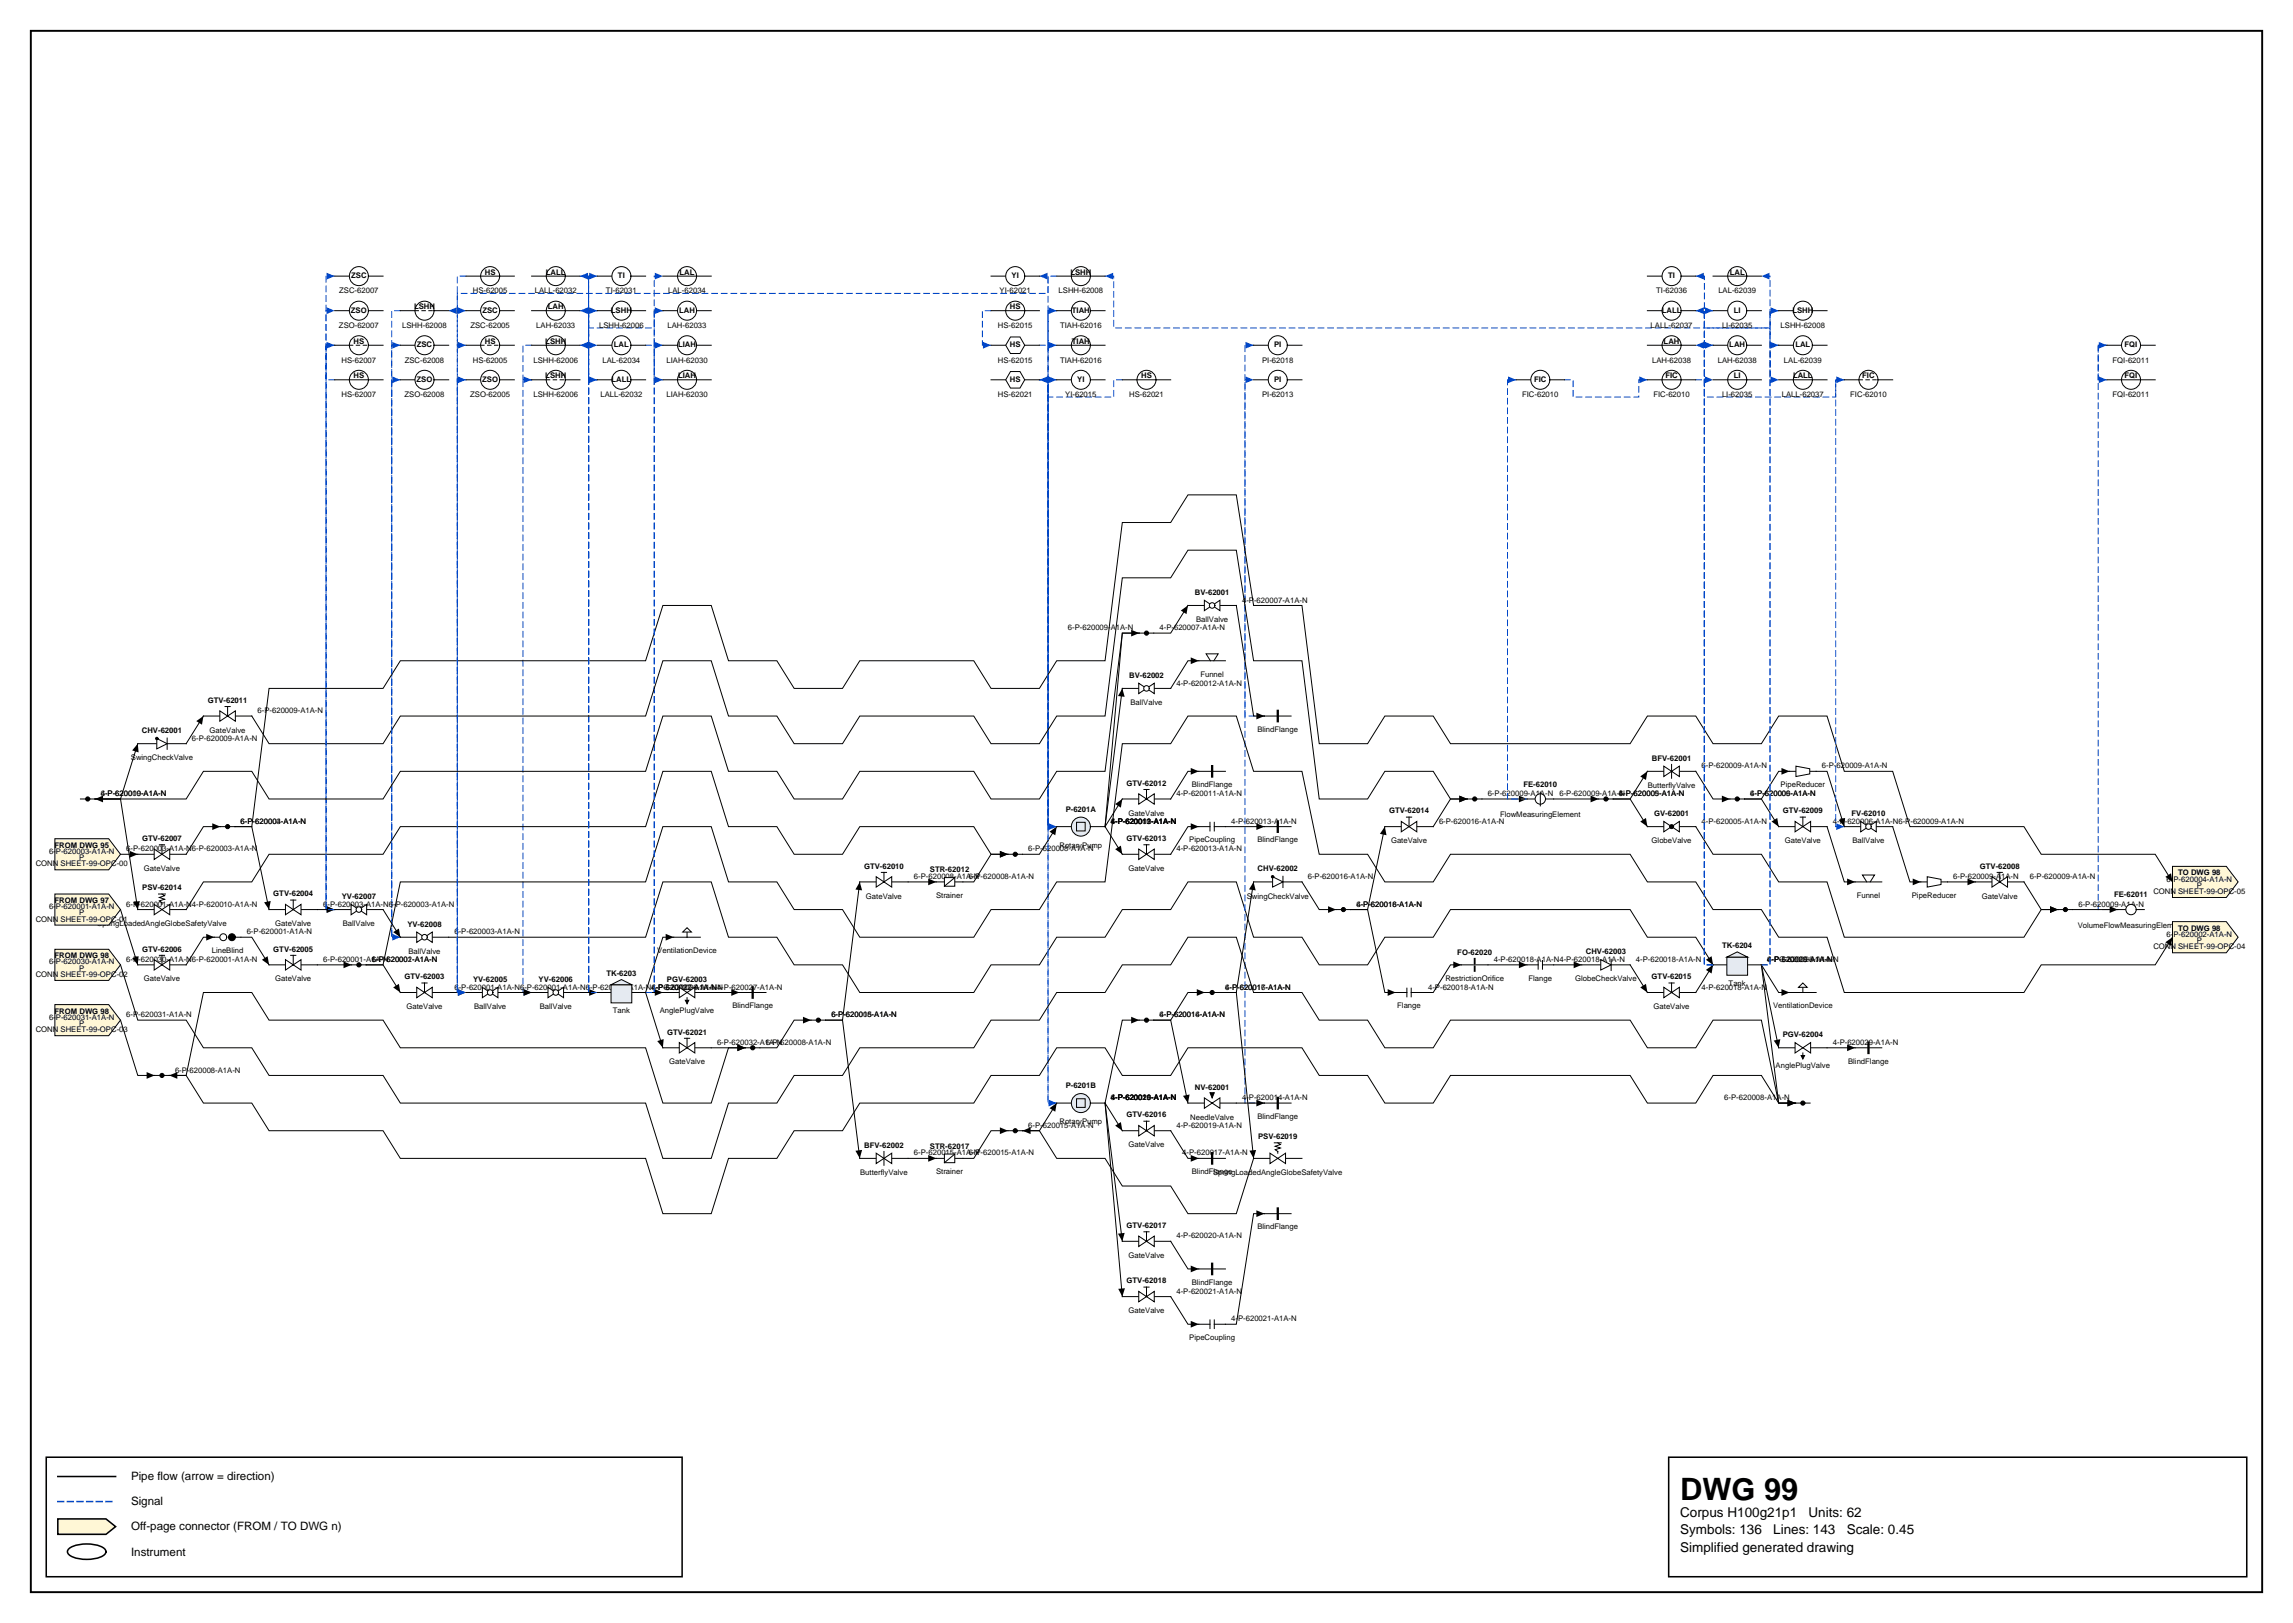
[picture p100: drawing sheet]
<svg xmlns="http://www.w3.org/2000/svg" width="420mm" height="297mm" viewBox="0 0 420 297" stroke-linecap="round" stroke-linejoin="round" font-family="sans-serif">
<defs><g id="words">
<text font-size="5.6" x="307.6" y="274.5">DWG 99</text>
<g font-size="2.5">
<text x="307.6" y="277.6">Corpus H100g21p1</text>
<text x="307.6" y="280.8">Symbols: 136</text>
<text x="324.6" y="280.8">Lines: 143</text>
<text x="331.1" y="277.6">Units: 62</text>
<text x="338.1" y="280.8">Scale: 0.45</text>
<text x="307.6" y="284">Simplified generated drawing</text>
</g>
<g font-size="2.1">
<text x="24" y="270.9">Pipe flow (arrow = direction)</text>
<text x="24" y="275.5">Signal</text>
<text x="24" y="280.1">Off-page connector (FROM / TO DWG n)</text>
<text x="24" y="284.7">Instrument</text>
</g>
<g font-size="1.4">
<text x="62.1" y="53.7">ZSC-62007</text>
<text x="64.3" y="50.9">ZSC</text>
<text x="86.6" y="53.7">HS-62005</text>
<text x="88.8" y="50.3">HS</text>
<text x="97.9" y="53.7">LALL-62032</text>
<text x="99.9" y="50.3">LALL</text>
<text x="110.9" y="53.7">TI-62031</text>
<text x="113.1" y="50.9">TI</text>
<text x="122.3" y="53.7">LAL-62034</text>
<text x="124.4" y="50.3">LAL</text>
<text x="183" y="53.7">YI-62021</text>
<text x="185.2" y="50.9">YI</text>
<text x="193.8" y="53.7">LSHH-62008</text>
<text x="196" y="50.3">LSHH</text>
<text x="303.2" y="53.7">TI-62036</text>
<text x="305.4" y="50.9">TI</text>
<text x="314.6" y="53.7">LAL-62039</text>
<text x="316.7" y="50.3">LAL</text>
<text x="64.3" y="57.2">ZSO</text>
<text x="75.8" y="56.6">LSHH</text>
<text x="88.3" y="57.2">ZSC</text>
<text x="100.3" y="56.6">LAH</text>
<text x="111.8" y="57.2">LSHH</text>
<text x="124.3" y="57.2">LAH</text>
<text x="184.9" y="56.6">HS</text>
<text x="196.2" y="57.2">TIAH</text>
<text x="304.2" y="57.2">LALL</text>
<text x="317.4" y="57.2">LI</text>
<text x="328.1" y="57.2">LSHH</text>
<text x="62.1" y="60">ZSO-62007</text>
<text x="64.7" y="62.9">HS</text>
<text x="73.6" y="60">LSHH-62008</text>
<text x="76.3" y="63.6">ZSC</text>
<text x="86.1" y="60">ZSC-62005</text>
<text x="88.8" y="62.9">HS</text>
<text x="98.2" y="60">LAH-62033</text>
<text x="99.8" y="62.9">LSHH</text>
<text x="109.7" y="60">LSHH-62006</text>
<text x="112.4" y="63.6">LAL</text>
<text x="122.2" y="60">LAH-62033</text>
<text x="124.1" y="63.6">LIAH</text>
<text x="182.7" y="60">HS-62015</text>
<text x="184.9" y="63.6">HS</text>
<text x="194.1" y="60">TIAH-62016</text>
<text x="196.2" y="62.9">TIAH</text>
<text x="233.3" y="63.6">PI</text>
<text x="302.2" y="60">LALL-62037</text>
<text x="304.6" y="62.9">LAH</text>
<text x="315.3" y="60">LI-62035</text>
<text x="316.6" y="63.6">LAH</text>
<text x="326" y="60">LSHH-62008</text>
<text x="328.7" y="63.6">LAL</text>
<text x="389" y="63.6">FQI</text>
<text x="62.5" y="66.4">HS-62007</text>
<text x="64.7" y="69.3">HS</text>
<text x="74.1" y="66.4">ZSC-62008</text>
<text x="76.3" y="69.9">ZSO</text>
<text x="86.6" y="66.4">HS-62005</text>
<text x="88.3" y="69.9">ZSO</text>
<text x="97.7" y="66.4">LSHH-62006</text>
<text x="99.8" y="69.3">LSHH</text>
<text x="110.3" y="66.4">LAL-62034</text>
<text x="112" y="69.9">LALL</text>
<text x="122" y="66.4">LIAH-62030</text>
<text x="124.1" y="69.3">LIAH</text>
<text x="182.7" y="66.4">HS-62015</text>
<text x="184.9" y="69.9">HS</text>
<text x="194.1" y="66.4">TIAH-62016</text>
<text x="197.2" y="69.9">YI</text>
<text x="208.9" y="69.3">HS</text>
<text x="231.1" y="66.4">PI-62018</text>
<text x="233.3" y="69.9">PI</text>
<text x="280.9" y="69.9">FIC</text>
<text x="302.5" y="66.4">LAH-62038</text>
<text x="304.9" y="69.3">FIC</text>
<text x="314.5" y="66.4">LAH-62038</text>
<text x="317.4" y="69.3">LI</text>
<text x="326.6" y="66.4">LAL-62039</text>
<text x="328.3" y="69.3">LALL</text>
<text x="340.9" y="69.3">FIC</text>
<text x="386.8" y="66.4">FQI-62011</text>
<text x="389" y="69.3">FQI</text>
<text x="62.5" y="72.7">HS-62007</text>
<text x="74.1" y="72.7">ZSO-62008</text>
<text x="86.1" y="72.7">ZSO-62005</text>
<text x="97.7" y="72.7">LSHH-62006</text>
<text x="109.9" y="72.7">LALL-62032</text>
<text x="122" y="72.7">LIAH-62030</text>
<text x="182.7" y="72.7">HS-62021</text>
<text x="195" y="72.7">YI-62015</text>
<text x="206.7" y="72.7">HS-62021</text>
<text x="231.1" y="72.7">PI-62013</text>
<text x="278.7" y="72.7">FIC-62010</text>
<text x="302.7" y="72.7">FIC-62010</text>
<text x="315.3" y="72.7">LI-62035</text>
<text x="326.2" y="72.7">LALL-62037</text>
<text x="338.8" y="72.7">FIC-62010</text>
<text x="386.8" y="72.7">FQI-62011</text>
<text x="218.7" y="108.9">BV-62001</text>
<text x="219" y="113.9">BallValve</text>
<text x="227.4" y="110.3">4-P-620007-A1A-N</text>
<text x="195.5" y="115.3">6-P-620009-A1A-N</text>
<text x="212.3" y="115.3">4-P-620007-A1A-N</text>
<text x="206.7" y="124">BV-62002</text>
<text x="215.4" y="125.5">4-P-620012-A1A-N</text>
<text x="219.8" y="123.8">Funnel</text>
<text x="38" y="128.6">GTV-62011</text>
<text x="47.2" y="130.5">6-P-620009-A1A-N</text>
<text x="207" y="129">BallValve</text>
<text x="26" y="134.2">CHV-62001</text>
<text x="35.1" y="135.6">6-P-620009-A1A-N</text>
<text x="38.4" y="134.1">GateValve</text>
<text x="230.2" y="133.9">BlindFlange</text>
<text x="24" y="139.2">SwingCheckValve</text>
<text x="206.3" y="143.8">GTV-62012</text>
<text x="278.9" y="144">FE-62010</text>
<text x="302.4" y="139.2">BFV-62001</text>
<text x="311.5" y="140.6">6-P-620009-A1A-N</text>
<text x="333.6" y="140.6">6-P-620009-A1A-N</text>
<text x="18.4" y="145.7">6-P-620009-A1A-N</text>
<text x="18.4" y="145.7">4-P-620010-A1A-N</text>
<text x="195.1" y="148.5">P-6201A</text>
<text x="206.6" y="149.3">GateValve</text>
<text x="215.4" y="145.7">4-P-620011-A1A-N</text>
<text x="218.2" y="144.1">BlindFlange</text>
<text x="254.3" y="148.9">GTV-62014</text>
<text x="272.4" y="145.7">6-P-620009-A1A-N</text>
<text x="274.6" y="149.6">FlowMeasuringElement</text>
<text x="285.5" y="145.7">6-P-620009-A1A-N</text>
<text x="296.4" y="145.7">4-P-620005-A1A-N</text>
<text x="296.4" y="145.7">6-P-620009-A1A-N</text>
<text x="301.7" y="144.2">ButterflyValve</text>
<text x="302.8" y="149.3">GV-62001</text>
<text x="320.4" y="145.7">6-P-620009-A1A-N</text>
<text x="320.4" y="145.7">4-P-620006-A1A-N</text>
<text x="326" y="144.1">PipeReducer</text>
<text x="326.4" y="148.9">GTV-62009</text>
<text x="339" y="149.3">FV-62010</text>
<text x="10" y="155.1">FROM DWG 95</text>
<text x="23.1" y="155.8">6-P-620003-A1A-N6-P-620003-A1A-N</text>
<text x="26" y="153.9">GTV-62007</text>
<text x="44.1" y="150.8">6-P-620003-A1A-N</text>
<text x="44.1" y="150.8">6-P-620004-A1A-N</text>
<text x="188.3" y="155.8">6-P-620008-A1A-N</text>
<text x="194" y="155.1">RotaryPump</text>
<text x="203.4" y="150.8">4-P-620013-A1A-N</text>
<text x="203.4" y="150.8">4-P-620012-A1A-N</text>
<text x="203.4" y="150.8">4-P-620011-A1A-N</text>
<text x="203.4" y="150.8">6-P-620009-A1A-N</text>
<text x="206.3" y="153.9">GTV-62013</text>
<text x="215.4" y="155.8">4-P-620013-A1A-N</text>
<text x="217.7" y="154.2">PipeCoupling</text>
<text x="225.4" y="150.8">4-P-620013-A1A-N</text>
<text x="230.2" y="154.2">BlindFlange</text>
<text x="254.7" y="154.3">GateValve</text>
<text x="263.5" y="150.8">6-P-620016-A1A-N</text>
<text x="302.4" y="154.3">GlobeValve</text>
<text x="311.5" y="150.8">4-P-620005-A1A-N</text>
<text x="326.8" y="154.3">GateValve</text>
<text x="335.6" y="150.8">4-P-620006-A1A-N6-P-620009-A1A-N</text>
<text x="339.1" y="154.3">BallValve</text>
<text x="6.5" y="158.5">CONN SHEET-99-OPC-00</text>
<text x="9" y="156.3">6-P-620003-A1A-N</text>
<text x="14.5" y="157.4">P</text>
<text x="26.4" y="159.4">GateValve</text>
<text x="158.2" y="159">GTV-62010</text>
<text x="167.3" y="160.9">6-P-620008-A1A-N</text>
<text x="170.2" y="159.6">STR-62012</text>
<text x="177.3" y="160.9">6-P-620008-A1A-N</text>
<text x="206.6" y="159.4">GateValve</text>
<text x="230.3" y="159.5">CHV-62002</text>
<text x="239.4" y="160.9">6-P-620016-A1A-N</text>
<text x="357.6" y="160.9">6-P-620009-A1A-N</text>
<text x="362.5" y="159">GTV-62008</text>
<text x="371.6" y="160.9">6-P-620009-A1A-N</text>
<text x="396.7" y="161.3">6-P-620004-A1A-N</text>
<text x="398.8" y="160.2">TO DWG 98</text>
<text x="9" y="166.4">6-P-620001-A1A-N</text>
<text x="10" y="165.3">FROM DWG 97</text>
<text x="14.5" y="167.5">P</text>
<text x="23.1" y="165.9">6-P-620001-A1A-N4-P-620010-A1A-N</text>
<text x="26" y="162.9">PSV-62014</text>
<text x="50" y="164">GTV-62004</text>
<text x="59.2" y="165.9">6-P-620003-A1A-N6-P-620003-A1A-N</text>
<text x="62.6" y="164.5">YV-62007</text>
<text x="158.5" y="164.5">GateValve</text>
<text x="171.4" y="164.3">Strainer</text>
<text x="228.3" y="164.5">SwingCheckValve</text>
<text x="248.3" y="165.9">6-P-620016-A1A-N</text>
<text x="248.3" y="165.9">4-P-620018-A1A-N</text>
<text x="339.9" y="164.3">Funnel</text>
<text x="350" y="164.3">PipeReducer</text>
<text x="362.8" y="164.5">GateValve</text>
<text x="380.5" y="165.9">6-P-620009-A1A-N</text>
<text x="387.1" y="164.2">FE-62011</text>
<text x="394.2" y="163.6">CONN SHEET-99-OPC-05</text>
<text x="402.2" y="162.5">P</text>
<text x="6.5" y="168.7">CONN SHEET-99-OPC-01</text>
<text x="17.8" y="169.5">SpringLoadedAngleGlobeSafetyValve</text>
<text x="45.2" y="171">6-P-620001-A1A-N</text>
<text x="50.4" y="169.5">GateValve</text>
<text x="62.8" y="169.5">BallValve</text>
<text x="74.6" y="169.6">YV-62008</text>
<text x="83.2" y="171">6-P-620003-A1A-N</text>
<text x="315.3" y="173.5">TK-6204</text>
<text x="380.4" y="169.8">VolumeFlowMeasuringElement</text>
<text x="394.2" y="173.7">CONN SHEET-99-OPC-04</text>
<text x="396.7" y="171.4">6-P-620002-A1A-N</text>
<text x="398.8" y="170.3">TO DWG 98</text>
<text x="402.2" y="172.6">P</text>
<text x="6.5" y="178.8">CONN SHEET-99-OPC-02</text>
<text x="9" y="176.5">6-P-620030-A1A-N</text>
<text x="10" y="175.4">FROM DWG 98</text>
<text x="14.5" y="177.6">P</text>
<text x="23.1" y="176.1">6-P-620030-A1A-N6-P-620001-A1A-N</text>
<text x="26" y="174.2">GTV-62006</text>
<text x="26.4" y="179.6">GateValve</text>
<text x="38.8" y="174.4">LineBlind</text>
<text x="50" y="174.2">GTV-62005</text>
<text x="50.4" y="179.6">GateValve</text>
<text x="59.2" y="176.1">6-P-620001-A1A-N</text>
<text x="68.1" y="176.1">6-P-620002-A1A-N</text>
<text x="68.1" y="176.1">6-P-620001-A1A-N</text>
<text x="74.1" y="179.2">GTV-62003</text>
<text x="74.8" y="174.6">BallValve</text>
<text x="86.6" y="179.7">YV-62005</text>
<text x="98.6" y="179.7">YV-62006</text>
<text x="111" y="178.6">TK-6203</text>
<text x="120.3" y="174.4">VentilationDevice</text>
<text x="122.1" y="179.7">PGV-62003</text>
<text x="264.6" y="179.5">RestrictionOrifice</text>
<text x="266.8" y="174.8">FO-62020</text>
<text x="273.5" y="176.1">4-P-620018-A1A-N4-P-620018-A1A-N</text>
<text x="279.8" y="179.5">Flange</text>
<text x="288.4" y="179.6">GlobeCheckValve</text>
<text x="290.3" y="174.6">CHV-62003</text>
<text x="299.5" y="176.1">4-P-620018-A1A-N</text>
<text x="302.4" y="179.2">GTV-62015</text>
<text x="323.5" y="176.1">4-PG-620028-A1A-N</text>
<text x="323.5" y="176.1">4-P-620029-A1A-N</text>
<text x="323.5" y="176.1">6-P-620008-A1A-N</text>
<text x="10" y="185.5">FROM DWG 98</text>
<text x="74.4" y="184.7">GateValve</text>
<text x="83.2" y="181.1">6-P-620001-A1A-N6-P-620001-A1A-N6-P-620001-A1A-N6-P-620032-A1A-N4-P-620027-A1A-N</text>
<text x="86.8" y="184.7">BallValve</text>
<text x="98.8" y="184.7">BallValve</text>
<text x="112.2" y="185.5">Tank</text>
<text x="119.3" y="181.1">4-PG-620026-A1A-N</text>
<text x="119.3" y="181.1">4-P-620027-A1A-N</text>
<text x="120.8" y="185.3">AnglePlugValve</text>
<text x="134.1" y="184.5">BlindFlange</text>
<text x="224.3" y="181.1">4-P-620017-A1A-N</text>
<text x="224.3" y="181.1">6-P-620016-A1A-N</text>
<text x="255.8" y="184.5">Flange</text>
<text x="261.5" y="181.1">4-P-620018-A1A-N</text>
<text x="302.7" y="184.7">GateValve</text>
<text x="311.5" y="181.1">4-P-620018-A1A-N</text>
<text x="316.5" y="180.4">Tank</text>
<text x="324.6" y="184.5">VentilationDevice</text>
<text x="6.5" y="188.9">CONN SHEET-99-OPC-03</text>
<text x="9" y="186.6">6-P-620031-A1A-N</text>
<text x="14.5" y="187.8">P</text>
<text x="23.1" y="186.2">6-P-620031-A1A-N</text>
<text x="122.1" y="189.3">GTV-62021</text>
<text x="131.3" y="191.2">6-P-620032-A1A-N</text>
<text x="140.2" y="191.2">6-P-620008-A1A-N</text>
<text x="152.2" y="186.2">6-P-620008-A1A-N</text>
<text x="152.2" y="186.2">6-P-620015-A1A-N</text>
<text x="212.3" y="186.2">4-P-620014-A1A-N</text>
<text x="212.3" y="186.2">6-P-620016-A1A-N</text>
<text x="326.4" y="189.8">PGV-62004</text>
<text x="335.6" y="191.2">4-P-620029-A1A-N</text>
<text x="32" y="196.3">6-P-620008-A1A-N</text>
<text x="122.5" y="194.8">GateValve</text>
<text x="325.1" y="195.4">AnglePlugValve</text>
<text x="338.4" y="194.7">BlindFlange</text>
<text x="195.1" y="199.1">P-6201B</text>
<text x="203.4" y="201.4">4-P-620020-A1A-N</text>
<text x="203.4" y="201.4">4-P-620019-A1A-N</text>
<text x="203.4" y="201.4">6-P-620016-A1A-N</text>
<text x="203.4" y="201.4">4-P-620021-A1A-N</text>
<text x="218.7" y="199.5">NV-62001</text>
<text x="227.4" y="201.4">4-P-620014-A1A-N</text>
<text x="315.7" y="201.4">6-P-620008-A1A-N</text>
<text x="188.3" y="206.4">6-P-620015-A1A-N</text>
<text x="194" y="205.7">RotaryPump</text>
<text x="206.3" y="204.5">GTV-62016</text>
<text x="206.6" y="210">GateValve</text>
<text x="215.4" y="206.4">4-P-620019-A1A-N</text>
<text x="217.9" y="204.9">NeedleValve</text>
<text x="230.2" y="204.8">BlindFlange</text>
<text x="230.3" y="208.5">PSV-62019</text>
<text x="157.5" y="215">ButterflyValve</text>
<text x="158.2" y="210.1">BFV-62002</text>
<text x="167.3" y="211.5">6-P-620015-A1A-N</text>
<text x="170.2" y="210.2">STR-62017</text>
<text x="171.4" y="214.9">Strainer</text>
<text x="177.3" y="211.5">6-P-620015-A1A-N</text>
<text x="216.5" y="211.5">4-P-620017-A1A-N</text>
<text x="218.2" y="214.9">BlindFlange</text>
<text x="222.1" y="215">SpringLoadedAngleGlobeSafetyValve</text>
<text x="206.3" y="224.8">GTV-62017</text>
<text x="215.4" y="226.7">4-P-620020-A1A-N</text>
<text x="230.2" y="225">BlindFlange</text>
<text x="206.6" y="230.2">GateValve</text>
<text x="206.3" y="234.9">GTV-62018</text>
<text x="215.4" y="236.8">4-P-620021-A1A-N</text>
<text x="218.2" y="235.1">BlindFlange</text>
<text x="206.6" y="240.3">GateValve</text>
<text x="217.7" y="245.2">PipeCoupling</text>
<text x="225.4" y="241.8">4-P-620021-A1A-N</text>
</g>
</g></defs>
<path d="M5.6 5.6h408.6v285.8h-408.6z" fill="none" stroke="#000" stroke-width=".35"/>
<path d="M8.5 266.7h116.4v21.9h-116.4zM10.6 270.2h10.6M305.5 266.7h105.8v21.9h-105.8z" fill="none" stroke="#000" stroke-width=".28"/>
<path d="M10.6 274.8h10.6" fill="none" stroke="#0046c8" stroke-width=".28" stroke-dasharray="1.1 .7"/>
<path d="M10.6 278h8.8l1.8 1.4-1.8 1.4h-8.8z" fill="#fff7d6" stroke="#000" stroke-width=".28"/>
<path d="M12.7 283.4a6.7 6.7 0 0 1 6.3 0 .72 .72 0 0 1 0 1.2 6.7 6.7 0 0 1-6.3 0 .72 .72 0 0 1 0-1.2z" fill="none" stroke="#000" stroke-width=".28"/>
<path d="M219.5 151.3h-2l-3.2 5" fill="none" stroke="#000" stroke-width=".18"/>
<path d="M218 150.7l1.5 .6-1.5 .6z" fill="#000"/>
<path d="M61.3 69.5h-1.6v-6.3h1.6" fill="none" stroke="#0046c8" stroke-width=".18" stroke-dasharray="1.1 .7"/>
<path d="M59.8 62.6l1.5 .6-1.5 .6z" fill="#0046c8"/>
<path d="M214.3 227.2l3.2 5h2" fill="none" stroke="#000" stroke-width=".18"/>
<path d="M218 231.6l1.5 .6-1.5 .7z" fill="#000"/>
<path d="M61.3 63.2h-1.6v103.3h1.6" fill="none" stroke="#0046c8" stroke-width=".18" stroke-dasharray="1.1 .7"/>
<path d="M59.8 165.9l1.5 .6-1.5 .6z" fill="#0046c8"/>
<path d="M231.5 131h-3.6v-61.5h1.6" fill="none" stroke="#0046c8" stroke-width=".18" stroke-dasharray="1.1 .7"/>
<path d="M228 68.9l1.5 .6-1.5 .6z" fill="#0046c8"/>
<path d="M332.5 141.2h2l3.2 10.1" fill="none" stroke="#000" stroke-width=".18"/>
<path d="M336.6 150.1l1.2-.4-.1 1.6z" fill="#000"/>
<path d="M387.7 166.5h-3.6v-103.3h1.6" fill="none" stroke="#0046c8" stroke-width=".18" stroke-dasharray="1.1 .7"/>
<path d="M384.2 62.6l1.5 .6-1.5 .6z" fill="#0046c8"/>
<path d="M73.3 171.5h-1.6v-102h1.6" fill="none" stroke="#0046c8" stroke-width=".18" stroke-dasharray="1.1 .7"/>
<path d="M71.8 68.9l1.5 .6-1.5 .6z" fill="#0046c8"/>
<path d="M73.3 171.5h-1.6v-108.3h1.6" fill="none" stroke="#0046c8" stroke-width=".18" stroke-dasharray="1.1 .7"/>
<path d="M71.8 62.6l1.5 .6-1.5 .6z" fill="#0046c8"/>
<path d="M268.7 146.2h-3.1l-3.2 5.1M301.6 141.2l-3.2 5h-3.1h3.1l3.2 5.1M82.1 171.5h36.1l3.2-10.1h8.8l3.2 10.1h8.8l3.2 5.1h8.8l3.2 5h20.9l3.1-5h8.9l3.2-5.1h8.8l3.2-5h8.8l3.2-5.1h8.8l3.2 10.1h8.9l3.1 5.1h8.9l3.1-5.1h8.9l3.2-5h32.8l3.2 5h8.9l3.1 5.1" fill="none" stroke="#000" stroke-width=".18"/>
<path d="M267.2 145.6l1.5 .6-1.5 .6zM300.3 150.4l1-.7 .3 1.6zM300.3 142.1l1.3-.9-.3 1.6zM312.3 175.7l1.1-.7 .2 1.6z" fill="#000"/>
<path d="M193.5 56.9h-1.6v6.3h1.6" fill="none" stroke="#0046c8" stroke-width=".18" stroke-dasharray="1.1 .7"/>
<path d="M192 62.6l1.5 .6-1.5 .6z" fill="#0046c8"/>
<path d="M298.4 176.6l3.2 5" fill="none" stroke="#000" stroke-width=".18"/>
<path d="M300.3 180.7l1-.6 .3 1.5z" fill="#000"/>
<path d="M231.5 201.9h-3.6v-138.7h1.6" fill="none" stroke="#0046c8" stroke-width=".18" stroke-dasharray="1.1 .7"/>
<path d="M228 62.6l1.5 .6-1.5 .6z" fill="#0046c8"/>
<path d="M39.2 171.5h-2l-3.1 5.1M130.2 191.8h6.3M184.5 206.9h-3.1l-3.1 5.1h-2M214.3 206.9l3.2 5.1h2" fill="none" stroke="#000" stroke-width=".18"/>
<path d="M37.8 170.9l1.4 .6-1.4 .6zM135 191.1l1.5 .7-1.5 .6zM183.1 206.3l1.4 .6-1.4 .7zM218 211.4l1.5 .6-1.5 .6z" fill="#000"/>
<path d="M385.7 63.2h-1.6v6.3h1.6" fill="none" stroke="#0046c8" stroke-width=".18" stroke-dasharray="1.1 .7"/>
<path d="M384.2 68.9l1.5 .6-1.5 .6z" fill="#0046c8"/>
<path d="M25.2 136.1l-3.1 10.1h-4.7h4.7l3.1 20.3M219.5 120.9h-2l-3.2 5.1M106.2 181.6h3.1M208.6 186.7h-3.1l-3.2 15.2M202.3 201.9l3.2 25.3M202.3 201.9l3.2 5" fill="none" stroke="#000" stroke-width=".18"/>
<path d="M25.2 136.1l.2 1.6-1.2-.4zM218 120.3l1.5 .6-1.5 .6zM24.4 165.1l1.2-.2-.4 1.6zM107.9 181l1.4 .6-1.4 .7zM207.1 186.1l1.5 .6-1.5 .6zM204.2 206l1-.6 .3 1.5zM204.7 225.8l1.2-.2-.4 1.6z" fill="#000"/>
<path d="M193.5 201.9h-1.6v-151.4h-1.6" fill="none" stroke="#0046c8" stroke-width=".18" stroke-dasharray="1.1 .7"/>
<path d="M190.3 50.5l1.5-.6v1.3z" fill="#0046c8"/>
<path d="M136.5 191.8h-3.1l-3.2 10.1h-8.8l-3.2-10.1h-44.9l-3.2-5.1h-20.8l-3.2-5.1h-8.9l-3.1 15.2h-3.1M202.3 201.9l3.2 35.4" fill="none" stroke="#000" stroke-width=".18"/>
<path d="M135 191.1l1.5 .7-1.5 .6zM204.7 235.9l1.3-.1-.5 1.5z" fill="#000"/>
<path d="M109.3 69.5h-1.5v-19h-1.6" fill="none" stroke="#0046c8" stroke-width=".18" stroke-dasharray="1.1 .7"/>
<path d="M106.2 50.5l1.5-.6v1.3z" fill="#0046c8"/>
<path d="M193.5 201.9l-3.2 5h-3.1" fill="none" stroke="#000" stroke-width=".18"/>
<path d="M192.2 202.8l1.3-.9-.3 1.6z" fill="#000"/>
<path d="M97.3 69.5h-1.6v112.1h1.6" fill="none" stroke="#0046c8" stroke-width=".18" stroke-dasharray="1.1 .7"/>
<path d="M95.8 181l1.5 .6-1.5 .7z" fill="#0046c8"/>
<path d="M313.6 63.2h-3.1" fill="none" stroke="#0046c8" stroke-width=".18" stroke-dasharray="1.1 .7"/>
<path d="M310.5 63.2l1.4-.6v1.2z" fill="#0046c8"/>
<path d="M37.2 131l-3.1 5.1M346.5 151.3l3.2 10.1h2M148.5 186.7h-3.1l-3.2 5.1h-3.1" fill="none" stroke="#000" stroke-width=".18"/>
<path d="M35.9 132l1.3-1-.2 1.6zM350.2 160.8l1.5 .6-1.5 .6zM147 186.1l1.5 .6-1.5 .6z" fill="#000"/>
<path d="M193.5 50.5h-1.6v3.2h-108.2v3.2h-1.6" fill="none" stroke="#0046c8" stroke-width=".18" stroke-dasharray="1.1 .7"/>
<path d="M82.1 56.9l1.5-.7v1.3z" fill="#0046c8"/>
<path d="M226.3 110.8l3.2 20.2h2M58.1 176.6h6.3M187.2 206.9h3.1l3.2 5.1h8.8l3.2 5.1h8.8l3.2 5h8.8l3.2-10.1" fill="none" stroke="#000" stroke-width=".18"/>
<path d="M230 130.4l1.5 .6-1.5 .7zM62.9 176l1.5 .6-1.5 .6zM187.2 206.9l1.5-.6v1.3z" fill="#000"/>
<path d="M313.6 56.9h-1.6v12.6h1.6" fill="none" stroke="#0046c8" stroke-width=".18" stroke-dasharray="1.1 .7"/>
<path d="M312.1 68.9l1.5 .6-1.5 .6z" fill="#0046c8"/>
<path d="M166.3 161.4h5.1" fill="none" stroke="#000" stroke-width=".18"/>
<path d="M169.9 160.8l1.5 .6-1.5 .6z" fill="#000"/>
<path d="M118.2 63.2h1.6v-12.7h1.6" fill="none" stroke="#0046c8" stroke-width=".18" stroke-dasharray="1.1 .7"/>
<path d="M119.9 49.9l1.5 .6-1.5 .7z" fill="#0046c8"/>
<path d="M40.3 151.3h-3.1l-3.1 5M219.5 141.2h-2l-3.2 5M327.6 141.2h-2l-3.1 5h-3.1h3.1l3.1 5.1M334.5 151.3l3.2 10.1h2" fill="none" stroke="#000" stroke-width=".18"/>
<path d="M38.9 150.7l1.4 .6-1.4 .6zM218 140.6l1.5 .6-1.5 .6zM324.3 150.4l1.1-.7 .2 1.6zM326.2 140.6l1.4 .6-1.4 .6zM338.2 160.8l1.5 .6-1.5 .6z" fill="#000"/>
<path d="M286.4 69.5h1.6v3.2h12v-3.2h1.6" fill="none" stroke="#0046c8" stroke-width=".18" stroke-dasharray="1.1 .7"/>
<path d="M300.1 68.9l1.5 .6-1.5 .6z" fill="#0046c8"/>
<path d="M109.3 56.9h-1.5v6.3h-1.6" fill="none" stroke="#0046c8" stroke-width=".18" stroke-dasharray="1.1 .7"/>
<path d="M106.2 63.2l1.5-.6v1.2z" fill="#0046c8"/>
<path d="M22.1 156.3h3.1M193.5 151.3l-3.2 5h-3.1M229.5 161.4l-3.2 20.2h-3.1h3.1l3.2 30.4M356.5 161.4h5.2M226.3 201.9h5.2" fill="none" stroke="#000" stroke-width=".18"/>
<path d="M23.7 155.7l1.5 .6-1.5 .7zM192.2 152.2l1.3-.9-.3 1.6zM229.5 161.4l.4 1.6-1.2-.2zM360.2 160.8l1.5 .6-1.5 .6zM228.7 210.6l1.3-.1-.5 1.5zM230 201.3l1.5 .6-1.5 .6z" fill="#000"/>
<path d="M190.3 69.5h1.6v132.4h1.6" fill="none" stroke="#0046c8" stroke-width=".18" stroke-dasharray="1.1 .7"/>
<path d="M192 201.3l1.5 .6-1.5 .6z" fill="#0046c8"/>
<path d="M310.5 56.9h1.5v3.1h12.1v9.5h1.5" fill="none" stroke="#0046c8" stroke-width=".18" stroke-dasharray="1.1 .7"/>
<path d="M324.2 68.9l1.4 .6-1.4 .6z" fill="#0046c8"/>
<path d="M97.3 63.2h-1.6v6.3h1.6" fill="none" stroke="#0046c8" stroke-width=".18" stroke-dasharray="1.1 .7"/>
<path d="M95.8 68.9l1.5 .6-1.5 .6z" fill="#0046c8"/>
<path d="M190.3 63.2h1.6v88.1h1.6" fill="none" stroke="#0046c8" stroke-width=".18" stroke-dasharray="1.1 .7"/>
<path d="M192 150.7l1.5 .6-1.5 .6z" fill="#0046c8"/>
<path d="M271.3 146.2h8.3M176.3 161.4h2l3.1-5.1h3.1h-3.1l-3.1-5h-20.9l-3.2 5h-8.8l-3.2-5h-8.8l-3.2-10.1h-8.8l-3.2 10.1h-44.9l-3.2 5h-20.8l-3.2 5.1h-8.9l-3.1 5.1M313.6 176.6l-3.1 5M397.7 171.5l-3.1 5.1h-20.9l-3.2 5h-32.8l-3.2-10.1h-8.9l-3.1-5h-8.9l-3.1-5.1h-8.9l-3.2-5.1h-32.8l-3.2 5.1h-8.9l-3.1-5.1h-8.9l-3.1-15.1h-8.9l-3.2-10.2h-8.8l-3.2 5.1h-8.8l-3.2 25.3h-8.8l-3.2 5.1h-8.9l-3.1 5h-20.9l-3.2-5h-8.8l-3.2-5.1h-8.8l-3.2-10.1h-8.8l-3.2 10.1h-44.9l-3.2 15.2h-3.1h3.1l3.2 5M334.5 191.8h5.2" fill="none" stroke="#000" stroke-width=".18"/>
<path d="M183.1 155.7l1.4 .6-1.4 .7zM278.1 145.6l1.5 .6-1.5 .6zM312.3 177.5l1.3-.9-.2 1.6zM396.4 172.5l1.3-1-.2 1.6zM72 180.7l1-.6 .3 1.5zM338.2 191.1l1.5 .7-1.5 .6z" fill="#000"/>
<path d="M181.4 56.9h-1.5v6.3h1.5" fill="none" stroke="#0046c8" stroke-width=".18" stroke-dasharray="1.1 .7"/>
<path d="M180 62.6l1.4 .6-1.4 .6z" fill="#0046c8"/>
<path d="M22.1 176.6l3.1 10.1h8.9l3.1 5.1h8.9l3.2 5h20.8l3.2 5.1h44.9l3.2 10.1h8.8l3.2-10.1h8.8l3.2-5.1h8.8l3.2-5h20.9l3.1-5.1h8.9l3.2-5.1h8.8l3.2-5h8.8l3.2-5.1h8.8l3.2 10.1h8.9l3.1 5.1h8.9l3.1 5.1h8.9l3.2-5.1h32.8l3.2 5.1h8.9l3.1-5.1h8.9l3.1 15.2h3.1M22.1 166.5l3.1 10.1M58.1 166.5h3.2M284.4 176.6h5.2M370.5 161.4l3.2 5.1h3.1M379.5 166.5h8.2M397.7 161.4l-3.1-5.1h-20.9l-3.2-5h-20.8l-3.2-10.1h-8.8l-3.2-10.2h-8.9l-3.1 5.1h-8.9l-3.1-5.1h-8.9l-3.2 5.1h-32.8l-3.2-5.1h-8.9l-3.1 5.1h-8.9l-3.1-25.3h-8.9l-3.2-20.2h-8.8l-3.2 5h-8.8l-3.2 25.3h-8.8l-3.2 5.1h-8.9l-3.1-5.1h-20.9l-3.2 5.1h-8.8l-3.2-5.1h-8.8l-3.2-10.1h-8.8l-3.2 10.1h-44.9l-3.2 5.1h-20.8l-3.2 25.3h-3.1h3.1l3.2 15.2M82.1 181.6h3.2M220.6 181.6h-3.1l-3.2 5.1h-3.1h3.1l3.2 15.2M231.5 222.1h-2l-3.2 20.3h-1.9" fill="none" stroke="#000" stroke-width=".18"/>
<path d="M24.2 175.4l1.2-.4-.2 1.6zM48.4 165.1l1.2-.2-.3 1.6zM59.8 165.9l1.5 .6-1.5 .6zM288.1 176l1.5 .6-1.5 .6zM375.3 165.9l1.5 .6-1.5 .6zM386.2 165.9l1.5 .6-1.5 .6zM396.4 160.5l1.1-.7 .2 1.6zM83.8 181l1.5 .6-1.5 .7zM219.1 181l1.5 .6-1.5 .7zM216.6 200.6l1.2-.3-.3 1.6zM327.3 201.3l1.4 .6-1.4 .6zM230 221.5l1.5 .6-1.5 .6z" fill="#000"/>
<path d="M85.3 63.2h-1.6v118.4h1.6" fill="none" stroke="#0046c8" stroke-width=".18" stroke-dasharray="1.1 .7"/>
<path d="M83.8 181l1.5 .6-1.5 .7z" fill="#0046c8"/>
<path d="M202.3 151.3l3.2 5M22.1 186.7l3.1 10.1h3.1" fill="none" stroke="#000" stroke-width=".18"/>
<path d="M204.2 155.4l1-.6 .3 1.5zM26.8 196.2l1.5 .6-1.5 .6z" fill="#000"/>
<path d="M193.5 151.3h-1.6v-81.8h1.6" fill="none" stroke="#0046c8" stroke-width=".18" stroke-dasharray="1.1 .7"/>
<path d="M192 68.9l1.5 .6-1.5 .6z" fill="#0046c8"/>
<path d="M193.5 151.3h-1.6v-94.4h1.6" fill="none" stroke="#0046c8" stroke-width=".18" stroke-dasharray="1.1 .7"/>
<path d="M192 56.2l1.5 .7-1.5 .6z" fill="#0046c8"/>
<path d="M208.6 115.9h-3.1l-3.2 35.4M205.5 126l-3.2 25.3M205.5 146.2l-3.2 5.1M310.5 151.3l3.1 5h8.9l3.1 5.1h8.9l3.2 10.1h32.8l3.2-5h3.1" fill="none" stroke="#000" stroke-width=".18"/>
<path d="M207.1 115.3l1.5 .6-1.5 .6zM205.5 126l.4 1.5-1.2-.1zM204.2 147.2l1.3-1-.3 1.6zM375.3 165.9l1.5 .6-1.5 .6z" fill="#000"/>
<path d="M310.5 69.5h1.5v3.2h24.1v-3.2h1.6" fill="none" stroke="#0046c8" stroke-width=".18" stroke-dasharray="1.1 .7"/>
<path d="M336.2 68.9l1.5 .6-1.5 .6z" fill="#0046c8"/>
<path d="M224.4 151.3h7.1M310.5 141.2l3.1 5h3.1M31 196.8h3.1l3.1 5.1h8.9l3.2 5h20.8l3.2 5.1h44.9l3.2 10.1h8.8l3.2-10.1h8.8l3.2-5.1h8.8l3.2-5h20.9l3.1-5.1h8.9l3.2-5h8.8l3.2 5h8.8l3.2-5h20.9l3.1 5h8.9l3.1 5.1h8.9l3.2-5.1h32.8l3.2 5.1h8.9l3.1-5.1h8.9l3.1 5.1h3.1" fill="none" stroke="#000" stroke-width=".18"/>
<path d="M230 150.7l1.5 .6-1.5 .6zM315.2 145.6l1.5 .6-1.5 .6zM31 196.8l1.5-.6v1.2z" fill="#000"/>
<path d="M205.5 69.5h-1.6v3.2h-12v-3.2h-1.6" fill="none" stroke="#0046c8" stroke-width=".18" stroke-dasharray="1.1 .7"/>
<path d="M190.3 69.5l1.5-.6v1.2z" fill="#0046c8"/>
<path d="M253.5 151.3l-3.1 15.2h-3.1h3.1l3.1 15.1h2M118.2 181.6l3.2 10.2" fill="none" stroke="#000" stroke-width=".18"/>
<path d="M253.5 151.3l.3 1.6-1.2-.3zM120.3 190.5l1.2-.3-.1 1.6zM254.1 181l1.4 .6-1.4 .7z" fill="#000"/>
<path d="M109.3 181.6h-1.5v-112.1h1.5" fill="none" stroke="#0046c8" stroke-width=".18" stroke-dasharray="1.1 .7"/>
<path d="M107.9 68.9l1.4 .6-1.4 .6z" fill="#0046c8"/>
<path d="M109.3 181.6h-1.5v-118.4h1.5" fill="none" stroke="#0046c8" stroke-width=".18" stroke-dasharray="1.1 .7"/>
<path d="M107.9 62.6l1.4 .6-1.4 .6z" fill="#0046c8"/>
<path d="M109.3 181.6h-1.5v-124.7h1.5" fill="none" stroke="#0046c8" stroke-width=".18" stroke-dasharray="1.1 .7"/>
<path d="M107.9 56.2l1.4 .7-1.4 .6z" fill="#0046c8"/>
<path d="M109.3 181.6h-1.5v-131.1h1.5" fill="none" stroke="#0046c8" stroke-width=".18" stroke-dasharray="1.1 .7"/>
<path d="M107.9 49.9l1.4 .6-1.4 .7z" fill="#0046c8"/>
<path d="M123.4 171.5h-2l-3.2 10.1" fill="none" stroke="#000" stroke-width=".18"/>
<path d="M121.9 170.9l1.5 .6-1.5 .6z" fill="#000"/>
<path d="M118.2 181.6h1.6v-118.4h1.6" fill="none" stroke="#0046c8" stroke-width=".18" stroke-dasharray="1.1 .7"/>
<path d="M119.9 62.6l1.5 .6-1.5 .6z" fill="#0046c8"/>
<path d="M118.2 181.6h3.2" fill="none" stroke="#000" stroke-width=".18"/>
<path d="M119.9 181l1.5 .6-1.5 .7z" fill="#000"/>
<path d="M118.2 181.6h1.6v-124.7h1.6" fill="none" stroke="#0046c8" stroke-width=".18" stroke-dasharray="1.1 .7"/>
<path d="M119.9 56.2l1.5 .7-1.5 .6z" fill="#0046c8"/>
<path d="M337.7 69.5h-1.6v81.8h1.6" fill="none" stroke="#0046c8" stroke-width=".18" stroke-dasharray="1.1 .7"/>
<path d="M336.2 150.7l1.5 .6-1.5 .6z" fill="#0046c8"/>
<path d="M85.3 50.5h-1.6v12.7h1.6" fill="none" stroke="#0046c8" stroke-width=".18" stroke-dasharray="1.1 .7"/>
<path d="M83.8 62.6l1.5 .6-1.5 .6z" fill="#0046c8"/>
<path d="M46.1 131l3.2 5.1h20.8l3.2-5.1h44.9l3.2-10.1h8.8l3.2 10.1h8.8l3.2 5.1h8.8l3.2-5.1h20.9l3.1 5.1h8.9l3.2-5.1h8.8l3.2-25.2h8.8l3.2-5.1h8.8l3.2 20.2h8.9l3.1 25.3h8.9l3.1-5h8.9l3.2 5h3.1" fill="none" stroke="#000" stroke-width=".18"/>
<path d="M267.2 145.6l1.5 .6-1.5 .6z" fill="#000"/>
<path d="M73.3 56.9h-1.6v114.6h1.6" fill="none" stroke="#0046c8" stroke-width=".18" stroke-dasharray="1.1 .7"/>
<path d="M71.8 170.9l1.5 .6-1.5 .6z" fill="#0046c8"/>
<path d="M284.4 146.2h8.3M272.4 176.6h7.2" fill="none" stroke="#000" stroke-width=".18"/>
<path d="M291.2 145.6l1.5 .6-1.5 .6zM278.1 176l1.5 .6-1.5 .6z" fill="#000"/>
<path d="M279.6 146.2h-3.6v-76.7h1.6" fill="none" stroke="#0046c8" stroke-width=".18" stroke-dasharray="1.1 .7"/>
<path d="M276.1 68.9l1.5 .6-1.5 .6z" fill="#0046c8"/>
<path d="M325.6 63.2h-1.5v-12.7h-1.6" fill="none" stroke="#0046c8" stroke-width=".18" stroke-dasharray="1.1 .7"/>
<path d="M322.5 50.5l1.5-.6v1.3z" fill="#0046c8"/>
<path d="M70.1 166.5l3.2 5" fill="none" stroke="#000" stroke-width=".18"/>
<path d="M72 170.6l1-.7 .3 1.6z" fill="#000"/>
<path d="M61.3 166.5h-1.6v-109.6h1.6" fill="none" stroke="#0046c8" stroke-width=".18" stroke-dasharray="1.1 .7"/>
<path d="M59.8 56.2l1.5 .7-1.5 .6z" fill="#0046c8"/>
<path d="M61.3 166.5h-1.6v-116h1.6" fill="none" stroke="#0046c8" stroke-width=".18" stroke-dasharray="1.1 .7"/>
<path d="M59.8 49.9l1.5 .6-1.5 .7z" fill="#0046c8"/>
<path d="M121.4 63.2h-1.6v6.3h1.6" fill="none" stroke="#0046c8" stroke-width=".18" stroke-dasharray="1.1 .7"/>
<path d="M119.9 68.9l1.5 .6-1.5 .6z" fill="#0046c8"/>
<path d="M130.2 181.6h5.2M214.3 237.3l3.2 5.1h2" fill="none" stroke="#000" stroke-width=".18"/>
<path d="M133.9 181l1.5 .6-1.5 .7zM218 241.7l1.5 .7-1.5 .6z" fill="#000"/>
<path d="M121.4 56.9h-1.6v3.1h-12v-3.1h-1.6" fill="none" stroke="#0046c8" stroke-width=".18" stroke-dasharray="1.1 .7"/>
<path d="M106.2 56.9l1.5-.7v1.3z" fill="#0046c8"/>
<path d="M325.6 56.9h-1.5v3.1h-120.2v-9.5h-1.6" fill="none" stroke="#0046c8" stroke-width=".18" stroke-dasharray="1.1 .7"/>
<path d="M202.3 50.5l1.5-.6v1.3z" fill="#0046c8"/>
<path d="M322.5 176.6l3.1 5h2" fill="none" stroke="#000" stroke-width=".18"/>
<path d="M326.2 181l1.4 .6-1.4 .7z" fill="#000"/>
<path d="M313.6 176.6h-1.6v-113.4h1.6" fill="none" stroke="#0046c8" stroke-width=".18" stroke-dasharray="1.1 .7"/>
<path d="M312.1 62.6l1.5 .6-1.5 .6z" fill="#0046c8"/>
<path d="M313.6 176.6h-1.6v-119.7h1.6" fill="none" stroke="#0046c8" stroke-width=".18" stroke-dasharray="1.1 .7"/>
<path d="M312.1 56.2l1.5 .7-1.5 .6z" fill="#0046c8"/>
<path d="M313.6 176.6h-1.6v-119.7h-1.5" fill="none" stroke="#0046c8" stroke-width=".18" stroke-dasharray="1.1 .7"/>
<path d="M310.5 56.9l1.4-.7v1.3z" fill="#0046c8"/>
<path d="M313.6 176.6h-1.6v-126.1h-1.5" fill="none" stroke="#0046c8" stroke-width=".18" stroke-dasharray="1.1 .7"/>
<path d="M310.5 50.5l1.4-.6v1.3z" fill="#0046c8"/>
<path d="M325.6 191.8l-3.1-15.2 3.1 25.3h3.1" fill="none" stroke="#000" stroke-width=".18"/>
<path d="M324.7 190.4l1.2-.2-.3 1.6zM327.3 201.3l1.4 .6-1.4 .6z" fill="#000"/>
<path d="M322.5 176.6h1.6v-113.4h1.5" fill="none" stroke="#0046c8" stroke-width=".18" stroke-dasharray="1.1 .7"/>
<path d="M324.2 62.6l1.4 .6-1.4 .6z" fill="#0046c8"/>
<path d="M322.5 176.6h1.6v-119.7h1.5" fill="none" stroke="#0046c8" stroke-width=".18" stroke-dasharray="1.1 .7"/>
<path d="M324.2 56.2l1.4 .7-1.4 .6z" fill="#0046c8"/>
<path d="M94.2 181.6h3.1" fill="none" stroke="#000" stroke-width=".18"/>
<path d="M95.8 181l1.5 .6-1.5 .7z" fill="#000"/>
<path d="M85.3 181.6h-1.6v-112.1h1.6" fill="none" stroke="#0046c8" stroke-width=".18" stroke-dasharray="1.1 .7"/>
<path d="M83.8 68.9l1.5 .6-1.5 .6z" fill="#0046c8"/>
<path d="M85.3 181.6h-1.6v-124.7h1.6" fill="none" stroke="#0046c8" stroke-width=".18" stroke-dasharray="1.1 .7"/>
<path d="M83.8 56.2l1.5 .7-1.5 .6z" fill="#0046c8"/>
<path d="M208.6 115.9h-3.1l-3.2 25.3h-8.8l-3.2 5h-8.9l-3.1-5h-20.9l-3.2 5h-8.8l-3.2-5h-8.8l-3.2-10.2h-8.8l-3.2 10.2h-44.9l-3.2 5h-20.8l-3.2-5h-8.9l-3.1 5h-16.7M217.5 110.8l-3.2 5.1h-3.1M44.1 171.5h2l3.2 5.1M157.4 161.4l-3.2 25.3h-3.1h3.1l3.2 25.3M238.4 161.4l3.1 5.1h3.1M267.6 176.6h-2l-3.2 5h-2M327.6 181.6h4.9M330.1 180.7v.9M166.3 212h5.1" fill="none" stroke="#000" stroke-width=".18"/>
<path d="M216.2 111.7l1.3-.9-.3 1.6zM17.4 146.2l1.5-.6v1.2zM47.9 175.7l1.1-.7 .3 1.6zM157.4 161.4l.4 1.6-1.2-.2zM243.1 165.9l1.5 .6-1.5 .6zM266.1 176l1.5 .6-1.5 .6zM156.6 210.6l1.2-.1-.4 1.5zM169.9 211.4l1.5 .6-1.5 .6z" fill="#000"/>
<path d="M330.1 179.9l.8 .8h-1.6z" fill="#fff" stroke="#000" stroke-width=".18"/>
<path d="M205.5 156.3h3M211.3 156.3h3" fill="none" stroke="#000" stroke-width=".18"/>
<path d="M208.5 155.4l2.8 1.9v-1.9l-2.8 1.9z" fill="#fff" stroke="#000" stroke-width=".18"/>
<path d="M61.3 69.5h2.7M67.4 69.5h2.7M209.4 154.6h1M209.9 154.6v1.7" fill="none" stroke="#000" stroke-width=".18"/>
<circle cx="65.7" cy="69.5" r="1.74" fill="#fff" stroke="#000" stroke-width=".18"/>
<path d="M64 69.5h3.4M205.5 227.2h3M211.3 227.2h3" fill="none" stroke="#000" stroke-width=".18"/>
<path d="M208.5 226.2l2.8 1.9v-1.9l-2.8 1.9z" fill="#fff" stroke="#000" stroke-width=".18"/>
<path d="M73.3 69.5h2.7M79.5 69.5h2.6M209.4 225.4h1M209.9 225.4v1.8" fill="none" stroke="#000" stroke-width=".18"/>
<circle cx="77.7" cy="69.5" r="1.74" fill="#fff" stroke="#000" stroke-width=".18"/>
<path d="M313.6 69.5h2.7M319.8 69.5h2.7" fill="none" stroke="#000" stroke-width=".18"/>
<circle cx="318.1" cy="69.5" r="1.74" fill="#fff" stroke="#000" stroke-width=".18"/>
<path d="M193.5 69.5h2.6M199.6 69.5h2.7M316.3 69.5h3.5M231.5 222.1h4.9" fill="none" stroke="#000" stroke-width=".18"/>
<path d="M233.9 221.2v1.9" fill="none" stroke="#000" stroke-width=".42"/>
<circle cx="197.9" cy="69.5" r="1.74" fill="#fff" stroke="#000" stroke-width=".18"/>
<path d="M385.7 69.5h2.7M391.9 69.5h2.7" fill="none" stroke="#000" stroke-width=".18"/>
<circle cx="390.2" cy="69.5" r="1.74" fill="#fff" stroke="#000" stroke-width=".18"/>
<path d="M61.3 63.2h2.7M67.4 63.2h2.7M388.4 69.5h3.5" fill="none" stroke="#000" stroke-width=".18"/>
<circle cx="65.7" cy="63.2" r="1.74" fill="#fff" stroke="#000" stroke-width=".18"/>
<path d="M64 63.2h.6M65.2 63.2h.7M66.5 63.2h.6M231.5 131h4.9M327.6 141.2h1.2M331.3 141.2h1.2" fill="none" stroke="#000" stroke-width=".18"/>
<path d="M233.9 130.1v1.9" fill="none" stroke="#000" stroke-width=".42"/>
<path d="M328.8 140.2l2.5 .5v.9l-2.5 .5z" fill="#fff" stroke="#000" stroke-width=".18"/>
<path d="M193.5 63.2h2.6M199.6 63.2h2.7" fill="none" stroke="#000" stroke-width=".18"/>
<circle cx="197.9" cy="63.2" r="1.74" fill="#fff" stroke="#000" stroke-width=".18"/>
<path d="M196.1 63.2h3.5M387.7 166.5h1.5M391.1 166.5h1.5" fill="none" stroke="#000" stroke-width=".18"/>
<circle cx="390.2" cy="166.5" r=".95" fill="#fff" stroke="#000" stroke-width=".18"/>
<path d="M73.3 171.5h3M79.1 171.5h3M219.5 232.2h4.9" fill="none" stroke="#000" stroke-width=".18"/>
<path d="M221.9 231.3v1.9" fill="none" stroke="#000" stroke-width=".42"/>
<g fill="#fff" stroke="#000" stroke-width=".18">
<path d="M76.3 170.6l2.8 1.9v-1.9l-2.8 1.9z"/>
<circle cx="77.7" cy="171.5" r=".51"/>
</g>
<path d="M253.5 151.3h3M259.4 151.3h3M292.7 146.2h2.6" fill="none" stroke="#000" stroke-width=".18"/>
<circle cx="294" cy="146.2" r=".38" fill="#000" stroke="#000" stroke-width=".18"/>
<path d="M256.5 150.3l2.9 1.9v-1.9l-2.9 1.9z" fill="#fff" stroke="#000" stroke-width=".18"/>
<path d="M193.5 56.9h2.6M199.6 56.9h2.7M257.5 149.5h.9M258 149.5v1.8" fill="none" stroke="#000" stroke-width=".18"/>
<circle cx="197.9" cy="56.9" r="1.74" fill="#fff" stroke="#000" stroke-width=".18"/>
<path d="M229.5 69.5h2.7M235.7 69.5h2.7" fill="none" stroke="#000" stroke-width=".18"/>
<circle cx="233.9" cy="69.5" r="1.74" fill="#fff" stroke="#000" stroke-width=".18"/>
<path d="M397.7 168.7h9.9l2.2 2.8-2.2 2.9h-9.9z" fill="#fff7d6" stroke="#000" stroke-width=".18"/>
<path d="M289.6 176.6h3.5M295 176.6h3.4" fill="none" stroke="#000" stroke-width=".18"/>
<path d="M293.1 175.6l1.9 1-1.9 .9z" fill="#fff" stroke="#000" stroke-width=".18"/>
<path d="M25.2 176.6h3M31.1 176.6h3M295 175.6v2M231.5 201.9h4.9" fill="none" stroke="#000" stroke-width=".18"/>
<path d="M233.9 200.9v1.9" fill="none" stroke="#000" stroke-width=".42"/>
<path d="M28.2 175.6l2.9 1.9v-1.9l-2.9 1.9z" fill="#fff" stroke="#000" stroke-width=".18"/>
<path d="M29.2 174.8h.9M29.7 174.8v1.8M171.4 212h1.5M174.8 212h1.5" fill="none" stroke="#000" stroke-width=".18"/>
<path d="M172.9 211.2h1.9v1.6h-1.9z" fill="#fff" stroke="#000" stroke-width=".18"/>
<path d="M174.8 211.2l-1.9 1.6M205.5 206.9h3M211.3 206.9h3" fill="none" stroke="#000" stroke-width=".18"/>
<path d="M208.5 206l2.8 1.9v-1.9l-2.8 1.9z" fill="#fff" stroke="#000" stroke-width=".18"/>
<path d="M121.4 191.8h3M127.2 191.8h3M209.4 205.2h1M209.9 205.2v1.7" fill="none" stroke="#000" stroke-width=".18"/>
<path d="M124.4 190.8l2.8 1.9v-1.9l-2.8 1.9z" fill="#fff" stroke="#000" stroke-width=".18"/>
<path d="M385.7 63.2h2.7M391.9 63.2h2.7M125.3 190h1M125.8 190v1.8" fill="none" stroke="#000" stroke-width=".18"/>
<circle cx="390.2" cy="63.2" r="1.74" fill="#fff" stroke="#000" stroke-width=".18"/>
<path d="M219.5 141.2h4.9M97.3 181.6h3M103.2 181.6h3" fill="none" stroke="#000" stroke-width=".18"/>
<path d="M221.9 140.2v1.9" fill="none" stroke="#000" stroke-width=".42"/>
<g fill="#fff" stroke="#000" stroke-width=".18">
<path d="M100.3 180.7l2.9 1.9v-1.9l-2.9 1.9z"/>
<circle cx="101.8" cy="181.6" r=".51"/>
</g>
<path d="M205.5 126h3M211.3 126h3" fill="none" stroke="#000" stroke-width=".18"/>
<g fill="#fff" stroke="#000" stroke-width=".18">
<path d="M208.5 125l2.8 1.9v-1.9l-2.8 1.9z"/>
<circle cx="209.9" cy="126" r=".51"/>
</g>
<path d="M14.7 146.2h2.7M193.5 201.9h2.6M199.6 201.9h2.7" fill="none" stroke="#000" stroke-width=".18"/>
<circle cx="16.1" cy="146.2" r=".38" fill="#000" stroke="#000" stroke-width=".18"/>
<circle cx="197.9" cy="201.9" r="1.74" fill="#e2ecf7" stroke="#000" stroke-width=".18"/>
<path d="M109.3 69.5h2.7M115.5 69.5h2.7M28.3 196.8h2.7M197.1 201.1h1.6v1.6h-1.6z" fill="none" stroke="#000" stroke-width=".18"/>
<circle cx="29.7" cy="196.8" r=".38" fill="#000" stroke="#000" stroke-width=".18"/>
<circle cx="113.8" cy="69.5" r="1.74" fill="#fff" stroke="#000" stroke-width=".18"/>
<path d="M97.3 69.5h2.7M103.5 69.5h2.7M184.5 206.9h2.7" fill="none" stroke="#000" stroke-width=".18"/>
<circle cx="185.9" cy="206.9" r=".38" fill="#000" stroke="#000" stroke-width=".18"/>
<circle cx="101.8" cy="69.5" r="1.74" fill="#fff" stroke="#000" stroke-width=".18"/>
<path d="M100 69.5h.6M101.3 69.5h.6M102.5 69.5h.7M313.6 63.2h2.7M319.8 63.2h2.7" fill="none" stroke="#000" stroke-width=".18"/>
<circle cx="318.1" cy="63.2" r="1.74" fill="#fff" stroke="#000" stroke-width=".18"/>
<path d="M25.2 136.1h3.5M30.6 136.1h3.5" fill="none" stroke="#000" stroke-width=".18"/>
<path d="M28.7 135.2l1.9 .9-1.9 1z" fill="#fff" stroke="#000" stroke-width=".18"/>
<path d="M30.6 135.1v2M337.7 151.3h3M343.5 151.3h3" fill="none" stroke="#000" stroke-width=".18"/>
<circle cx="28.7" cy="135.2" r=".22" fill="#000" stroke="#000" stroke-width=".18"/>
<g fill="#fff" stroke="#000" stroke-width=".18">
<path d="M340.7 150.3l2.8 1.9v-1.9l-2.8 1.9z"/>
<circle cx="342.1" cy="151.3" r=".51"/>
</g>
<path d="M193.5 50.5h2.6M199.6 50.5h2.7M136.5 191.8h2.6" fill="none" stroke="#000" stroke-width=".18"/>
<circle cx="137.8" cy="191.8" r=".38" fill="#000" stroke="#000" stroke-width=".18"/>
<circle cx="197.9" cy="50.5" r="1.74" fill="#fff" stroke="#000" stroke-width=".18"/>
<path d="M196.1 50.5h3.5M229.5 212h3M235.4 212h3" fill="none" stroke="#000" stroke-width=".18"/>
<path d="M232.5 211.1l2.9 1.9v-1.9l-2.9 1.9z" fill="#fff" stroke="#000" stroke-width=".18"/>
<path d="M217.5 110.8h3M223.3 110.8h3M233.3 209.2h1.3M233.9 209.2l.5 .3-.9 .3 .9 .3-.9 .3 .4 .3v.4" fill="none" stroke="#000" stroke-width=".18"/>
<g fill="#fff" stroke="#000" stroke-width=".18">
<path d="M220.5 109.9l2.8 1.9v-1.9l-2.8 1.9z"/>
<circle cx="221.9" cy="110.8" r=".51"/>
</g>
<path d="M49.3 176.6h3M55.1 176.6h3" fill="none" stroke="#000" stroke-width=".18"/>
<path d="M52.3 175.6l2.8 1.9v-1.9l-2.8 1.9z" fill="#fff" stroke="#000" stroke-width=".18"/>
<path d="M313.6 56.9h2.7M319.8 56.9h2.7M53.2 174.8h1M53.7 174.8v1.8" fill="none" stroke="#000" stroke-width=".18"/>
<circle cx="318.1" cy="56.9" r="1.74" fill="#fff" stroke="#000" stroke-width=".18"/>
<path d="M157.4 161.4h3M163.3 161.4h3" fill="none" stroke="#000" stroke-width=".18"/>
<path d="M160.4 160.5l2.9 1.9v-1.9l-2.9 1.9z" fill="#fff" stroke="#000" stroke-width=".18"/>
<path d="M61.3 56.9h2.7M67.4 56.9h2.7M161.4 159.7h.9M161.8 159.7v1.7" fill="none" stroke="#000" stroke-width=".18"/>
<circle cx="65.7" cy="56.9" r="1.74" fill="#fff" stroke="#000" stroke-width=".18"/>
<path d="M109.3 63.2h2.7M115.5 63.2h2.7" fill="none" stroke="#000" stroke-width=".18"/>
<circle cx="113.8" cy="63.2" r="1.74" fill="#fff" stroke="#000" stroke-width=".18"/>
<path d="M313.6 50.5h2.7M319.8 50.5h2.7" fill="none" stroke="#000" stroke-width=".18"/>
<circle cx="318.1" cy="50.5" r="1.74" fill="#fff" stroke="#000" stroke-width=".18"/>
<path d="M316.3 50.5h3.5M25.2 156.3h3M31.1 156.3h3M316.7 146.2h2.7" fill="none" stroke="#000" stroke-width=".18"/>
<circle cx="318.1" cy="146.2" r=".38" fill="#000" stroke="#000" stroke-width=".18"/>
<path d="M28.2 155.4l2.9 1.9v-1.9l-2.9 1.9z" fill="#fff" stroke="#000" stroke-width=".18"/>
<path d="M29.2 154.6h.9M29.7 154.6v1.7M325.6 151.3h3M331.5 151.3h3" fill="none" stroke="#000" stroke-width=".18"/>
<path d="M328.6 150.3l2.9 1.9v-1.9l-2.9 1.9z" fill="#fff" stroke="#000" stroke-width=".18"/>
<path d="M205.5 146.2h3M211.3 146.2h3M329.6 149.5h.9M330.1 149.5v1.8" fill="none" stroke="#000" stroke-width=".18"/>
<path d="M208.5 145.3l2.8 1.9v-1.9l-2.8 1.9z" fill="#fff" stroke="#000" stroke-width=".18"/>
<path d="M277.6 69.5h2.7M283.7 69.5h2.7M209.4 144.5h1M209.9 144.5v1.7" fill="none" stroke="#000" stroke-width=".18"/>
<circle cx="282" cy="69.5" r="1.74" fill="#fff" stroke="#000" stroke-width=".18"/>
<path d="M301.6 63.2h2.7M307.8 63.2h2.7" fill="none" stroke="#000" stroke-width=".18"/>
<circle cx="306" cy="63.2" r="1.74" fill="#fff" stroke="#000" stroke-width=".18"/>
<path d="M109.3 56.9h2.7M115.5 56.9h2.7M304.3 63.2h3.5" fill="none" stroke="#000" stroke-width=".18"/>
<circle cx="113.8" cy="56.9" r="1.74" fill="#fff" stroke="#000" stroke-width=".18"/>
<path d="M10 153.5h9.9l2.2 2.8-2.2 2.9h-9.9z" fill="#fff7d6" stroke="#000" stroke-width=".18"/>
<path d="M351.7 161.4h1.1M355.4 161.4h1.1" fill="none" stroke="#000" stroke-width=".18"/>
<path d="M352.8 160.5l2.6 .4v1l-2.6 .5z" fill="#fff" stroke="#000" stroke-width=".18"/>
<path d="M109.3 50.5h2.7M115.5 50.5h2.7" fill="none" stroke="#000" stroke-width=".18"/>
<circle cx="113.8" cy="50.5" r="1.74" fill="#fff" stroke="#000" stroke-width=".18"/>
<path d="M217.5 201.9h3M223.3 201.9h3" fill="none" stroke="#000" stroke-width=".18"/>
<path d="M220.5 200.9l2.8 1.9v-1.9l-2.8 1.9z" fill="#fff" stroke="#000" stroke-width=".18"/>
<g fill="#000" stroke="#000" stroke-width=".18">
<path d="M221.5 200h.8l-.4 .9z"/>
<circle cx="185.9" cy="156.3" r=".38"/>
<circle cx="221.9" cy="181.6" r=".38"/>
</g>
<path d="M181.4 69.5h2.7M187.6 69.5h2.7M184.5 156.3h2.7M220.6 181.6h2.6" fill="none" stroke="#000" stroke-width=".18"/>
<path d="M185 68h1.7l.9 1.5-.9 1.5h-1.7l-.9-1.5z" fill="#fff" stroke="#000" stroke-width=".18"/>
<path d="M301.6 56.9h2.7M307.8 56.9h2.7" fill="none" stroke="#000" stroke-width=".18"/>
<circle cx="306" cy="56.9" r="1.74" fill="#fff" stroke="#000" stroke-width=".18"/>
<path d="M85.3 69.5h2.7M91.5 69.5h2.7" fill="none" stroke="#000" stroke-width=".18"/>
<circle cx="89.7" cy="69.5" r="1.74" fill="#fff" stroke="#000" stroke-width=".18"/>
<path d="M301.6 50.5h2.7M307.8 50.5h2.7" fill="none" stroke="#000" stroke-width=".18"/>
<circle cx="306" cy="50.5" r="1.74" fill="#fff" stroke="#000" stroke-width=".18"/>
<path d="M97.3 63.2h2.7M103.5 63.2h2.7" fill="none" stroke="#000" stroke-width=".18"/>
<circle cx="101.8" cy="63.2" r="1.74" fill="#fff" stroke="#000" stroke-width=".18"/>
<path d="M100 63.2h3.5M181.4 63.2h2.7M187.6 63.2h2.7" fill="none" stroke="#000" stroke-width=".18"/>
<path d="M185 61.7h1.7l.9 1.5-.9 1.5h-1.7l-.9-1.5z" fill="#fff" stroke="#000" stroke-width=".18"/>
<path d="M325.6 69.5h2.7M331.8 69.5h2.7" fill="none" stroke="#000" stroke-width=".18"/>
<circle cx="330.1" cy="69.5" r="1.74" fill="#fff" stroke="#000" stroke-width=".18"/>
<path d="M229.5 63.2h2.7M235.7 63.2h2.7M328.3 69.5h3.5" fill="none" stroke="#000" stroke-width=".18"/>
<circle cx="233.9" cy="63.2" r="1.74" fill="#fff" stroke="#000" stroke-width=".18"/>
<path d="M268.7 146.2h2.6M25.2 166.5h3M31.1 166.5h3M64.4 176.6h2.6" fill="none" stroke="#000" stroke-width=".18"/>
<g fill="#000" stroke="#000" stroke-width=".18">
<circle cx="270" cy="146.2" r=".38"/>
<circle cx="65.7" cy="176.6" r=".38"/>
</g>
<path d="M28.2 165.5l2.9 1.9v-1.9l-2.9 1.9z" fill="#fff" stroke="#000" stroke-width=".18"/>
<path d="M29 163.6h1.3M29.7 163.6l.4 .3-.9 .4 .9 .3-.9 .3 .5 .3v.3M325.6 191.8h3M331.5 191.8h3" fill="none" stroke="#000" stroke-width=".18"/>
<path d="M328.6 190.8l2.9 1.9v-1.9l-2.9 1.9z" fill="#fff" stroke="#000" stroke-width=".18"/>
<path d="M231.5 151.3h4.9M171.4 161.4h1.5M174.8 161.4h1.5M330.1 192.7v.6" fill="none" stroke="#000" stroke-width=".18"/>
<path d="M329.8 193.2h.6l-.3 .6z" fill="#000" stroke="#000" stroke-width=".18"/>
<path d="M233.9 150.3v1.9" fill="none" stroke="#000" stroke-width=".42"/>
<path d="M172.9 160.6h1.9v1.6h-1.9z" fill="#fff" stroke="#000" stroke-width=".18"/>
<path d="M174.8 160.6l-1.9 1.6M301.6 181.6h3M307.5 181.6h3" fill="none" stroke="#000" stroke-width=".18"/>
<path d="M304.6 180.7l2.9 1.9v-1.9l-2.9 1.9z" fill="#fff" stroke="#000" stroke-width=".18"/>
<path d="M181.4 56.9h2.7M187.6 56.9h2.7M305.6 179.9h.9M306 179.9v1.7" fill="none" stroke="#000" stroke-width=".18"/>
<circle cx="185.9" cy="56.9" r="1.74" fill="#fff" stroke="#000" stroke-width=".18"/>
<path d="M184.1 56.9h3.5M49.3 166.5h3M55.1 166.5h3" fill="none" stroke="#000" stroke-width=".18"/>
<path d="M52.3 165.5l2.8 1.9v-1.9l-2.8 1.9z" fill="#fff" stroke="#000" stroke-width=".18"/>
<path d="M53.2 164.7h1M53.7 164.7v1.8M219.5 242.4h2M221.5 241.6v1.6M222.3 242.4h2.1M222.3 241.6v1.6" fill="none" stroke="#000" stroke-width=".18"/>
<path d="M397.7 158.6h9.9l2.2 2.8-2.2 2.9h-9.9z" fill="#fff7d6" stroke="#000" stroke-width=".18"/>
<path d="M123.4 171.5h4.8M125.8 170.6v.9" fill="none" stroke="#000" stroke-width=".18"/>
<path d="M125.8 169.8l.8 .8h-1.6z" fill="#fff" stroke="#000" stroke-width=".18"/>
<path d="M73.3 181.6h3M79.1 181.6h3" fill="none" stroke="#000" stroke-width=".18"/>
<path d="M76.3 180.7l2.8 1.9v-1.9l-2.8 1.9z" fill="#fff" stroke="#000" stroke-width=".18"/>
<path d="M73.3 63.2h2.7M79.5 63.2h2.6M77.2 179.9h1M77.7 179.9v1.7" fill="none" stroke="#000" stroke-width=".18"/>
<circle cx="77.7" cy="63.2" r="1.74" fill="#fff" stroke="#000" stroke-width=".18"/>
<path d="M279.6 176.6h2M281.6 175.8v1.6M282.4 176.6h2M282.4 175.8v1.6M361.7 161.4h3M367.5 161.4h3" fill="none" stroke="#000" stroke-width=".18"/>
<path d="M364.7 160.5l2.8 1.9v-1.9l-2.8 1.9z" fill="#fff" stroke="#000" stroke-width=".18"/>
<path d="M219.5 120.9h2.1M222.2 120.9h2.2M40.3 151.3h2.7M365.6 159.7h1M366.1 159.7v1.7" fill="none" stroke="#000" stroke-width=".18"/>
<circle cx="41.7" cy="151.3" r=".38" fill="#000" stroke="#000" stroke-width=".18"/>
<path d="M220.8 119.7h2.2l-.8 1.2h-.6z" fill="#fff" stroke="#000" stroke-width=".18"/>
<path d="M61.3 50.5h2.7M67.4 50.5h2.7M208.6 186.7h2.6" fill="none" stroke="#000" stroke-width=".18"/>
<circle cx="209.9" cy="186.7" r=".38" fill="#000" stroke="#000" stroke-width=".18"/>
<circle cx="65.7" cy="50.5" r="1.74" fill="#fff" stroke="#000" stroke-width=".18"/>
<g fill="#fff7d6" stroke="#000" stroke-width=".18">
<path d="M10 163.6h9.9l2.2 2.9-2.2 2.8h-9.9z"/>
<path d="M10 173.7h9.9l2.2 2.9-2.2 2.8h-9.9z"/>
</g>
<path d="M85.3 63.2h2.7M91.5 63.2h2.7M376.8 166.5h2.7" fill="none" stroke="#000" stroke-width=".18"/>
<circle cx="378.1" cy="166.5" r=".38" fill="#000" stroke="#000" stroke-width=".18"/>
<circle cx="89.7" cy="63.2" r="1.74" fill="#fff" stroke="#000" stroke-width=".18"/>
<path d="M88 63.2h.6M89.3 63.2h.6M90.5 63.2h.7" fill="none" stroke="#000" stroke-width=".18"/>
<path d="M10 183.9h9.9l2.2 2.8-2.2 2.9h-9.9z" fill="#fff7d6" stroke="#000" stroke-width=".18"/>
<path d="M193.5 151.3h2.6M199.6 151.3h2.7" fill="none" stroke="#000" stroke-width=".18"/>
<circle cx="197.9" cy="151.3" r="1.74" fill="#e2ecf7" stroke="#000" stroke-width=".18"/>
<path d="M197.1 150.5h1.6v1.6h-1.6zM301.6 151.3h3M307.5 151.3h3" fill="none" stroke="#000" stroke-width=".18"/>
<path d="M304.6 150.3l2.9 1.9v-1.9l-2.9 1.9z" fill="#fff" stroke="#000" stroke-width=".18"/>
<circle cx="306" cy="151.3" r=".36" fill="#000" stroke="#000" stroke-width=".18"/>
<path d="M301.6 69.5h2.7M307.8 69.5h2.7" fill="none" stroke="#000" stroke-width=".18"/>
<circle cx="306" cy="69.5" r="1.74" fill="#fff" stroke="#000" stroke-width=".18"/>
<path d="M304.3 69.5h3.5M301.6 141.2h3M307.5 141.2h3M328.7 201.9h2.7" fill="none" stroke="#000" stroke-width=".18"/>
<circle cx="330.1" cy="201.9" r=".38" fill="#000" stroke="#000" stroke-width=".18"/>
<path d="M304.6 140.2l2.9 1.9v-1.9l-2.9 1.9z" fill="#fff" stroke="#000" stroke-width=".18"/>
<path d="M181.4 50.5h2.7M187.6 50.5h2.7M306 139.9v2.5M219.5 151.3h2M221.5 150.5v1.6M222.3 151.3h2.1M222.3 150.5v1.6" fill="none" stroke="#000" stroke-width=".18"/>
<circle cx="185.9" cy="50.5" r="1.74" fill="#fff" stroke="#000" stroke-width=".18"/>
<path d="M205.5 69.5h2.7M211.6 69.5h2.7" fill="none" stroke="#000" stroke-width=".18"/>
<circle cx="209.9" cy="69.5" r="1.74" fill="#fff" stroke="#000" stroke-width=".18"/>
<path d="M97.3 56.9h2.7M103.5 56.9h2.7M208.2 69.5h3.4" fill="none" stroke="#000" stroke-width=".18"/>
<circle cx="101.8" cy="56.9" r="1.74" fill="#fff" stroke="#000" stroke-width=".18"/>
<path d="M85.3 56.9h2.7M91.5 56.9h2.7M100 56.9h3.5M244.6 166.5h2.7" fill="none" stroke="#000" stroke-width=".18"/>
<circle cx="246" cy="166.5" r=".38" fill="#000" stroke="#000" stroke-width=".18"/>
<circle cx="89.7" cy="56.9" r="1.74" fill="#fff" stroke="#000" stroke-width=".18"/>
<path d="M109.3 181.6h2.6M115.7 181.6h2.5" fill="none" stroke="#000" stroke-width=".18"/>
<g fill="#e2ecf7" stroke="#000" stroke-width=".18">
<path d="M111.9 180.2h3.8v3.3h-3.8z"/>
<path d="M111.9 180.2l1.9-.9 1.9 .9z"/>
</g>
<path d="M339.7 161.4h2.1M342.4 161.4h2.1" fill="none" stroke="#000" stroke-width=".18"/>
<path d="M341 160.1h2.2l-.8 1.3h-.6z" fill="#fff" stroke="#000" stroke-width=".18"/>
<path d="M337.7 69.5h2.6M343.8 69.5h2.7" fill="none" stroke="#000" stroke-width=".18"/>
<circle cx="342.1" cy="69.5" r="1.74" fill="#fff" stroke="#000" stroke-width=".18"/>
<path d="M97.3 50.5h2.7M103.5 50.5h2.7M340.3 69.5h.7M341.6 69.5h.6M342.9 69.5h.6" fill="none" stroke="#000" stroke-width=".18"/>
<circle cx="101.8" cy="50.5" r="1.74" fill="#fff" stroke="#000" stroke-width=".18"/>
<path d="M85.3 50.5h2.7M91.5 50.5h2.7M100 50.5h3.5" fill="none" stroke="#000" stroke-width=".18"/>
<circle cx="89.7" cy="50.5" r="1.74" fill="#fff" stroke="#000" stroke-width=".18"/>
<path d="M88 50.5h3.5M37.2 131h3M43.1 131h3" fill="none" stroke="#000" stroke-width=".18"/>
<path d="M40.2 130.1l2.9 1.9v-1.9l-2.9 1.9z" fill="#fff" stroke="#000" stroke-width=".18"/>
<path d="M73.3 56.9h2.7M79.5 56.9h2.6M41.2 129.3h.9M41.7 129.3v1.7" fill="none" stroke="#000" stroke-width=".18"/>
<circle cx="77.7" cy="56.9" r="1.74" fill="#fff" stroke="#000" stroke-width=".18"/>
<path d="M76 56.9h.6M77.2 56.9h.7M78.5 56.9h.6M279.6 146.2h1.5M283 146.2h1.4M267.6 176.6h4.8" fill="none" stroke="#000" stroke-width=".18"/>
<path d="M270 175.5v.8M270 176.9v.8" fill="none" stroke="#000" stroke-width=".34"/>
<circle cx="282" cy="146.2" r=".95" fill="#fff" stroke="#000" stroke-width=".18"/>
<path d="M325.6 63.2h2.7M331.8 63.2h2.7M282 145v2.5" fill="none" stroke="#000" stroke-width=".18"/>
<circle cx="330.1" cy="63.2" r="1.74" fill="#fff" stroke="#000" stroke-width=".18"/>
<path d="M61.3 166.5h3M67.1 166.5h3" fill="none" stroke="#000" stroke-width=".18"/>
<g fill="#fff" stroke="#000" stroke-width=".18">
<path d="M64.3 165.5l2.8 1.9v-1.9l-2.8 1.9z"/>
<circle cx="65.7" cy="166.5" r=".51"/>
</g>
<path d="M121.4 69.5h2.6M127.5 69.5h2.7M135.4 181.6h4.8" fill="none" stroke="#000" stroke-width=".18"/>
<path d="M137.8 180.7v1.9" fill="none" stroke="#000" stroke-width=".42"/>
<circle cx="125.8" cy="69.5" r="1.74" fill="#fff" stroke="#000" stroke-width=".18"/>
<path d="M121.4 63.2h2.6M124 69.5h3.5M127.5 63.2h2.7" fill="none" stroke="#000" stroke-width=".18"/>
<circle cx="125.8" cy="63.2" r="1.74" fill="#fff" stroke="#000" stroke-width=".18"/>
<path d="M121.4 181.6h3M127.2 181.6h3" fill="none" stroke="#000" stroke-width=".18"/>
<path d="M124.4 180.7l2.8 1.9v-1.9l-2.8 1.9z" fill="#fff" stroke="#000" stroke-width=".18"/>
<path d="M125.8 182.6v.6M205.5 237.3h3M211.3 237.3h3" fill="none" stroke="#000" stroke-width=".18"/>
<path d="M125.5 183.1h.6l-.3 .6z" fill="#000" stroke="#000" stroke-width=".18"/>
<path d="M208.5 236.4l2.8 1.9v-1.9l-2.8 1.9z" fill="#fff" stroke="#000" stroke-width=".18"/>
<path d="M121.4 56.9h2.6M127.5 56.9h2.7M209.4 235.6h1M209.9 235.6v1.7" fill="none" stroke="#000" stroke-width=".18"/>
<circle cx="125.8" cy="56.9" r="1.74" fill="#fff" stroke="#000" stroke-width=".18"/>
<path d="M325.6 56.9h2.7M331.8 56.9h2.7" fill="none" stroke="#000" stroke-width=".18"/>
<circle cx="330.1" cy="56.9" r="1.74" fill="#fff" stroke="#000" stroke-width=".18"/>
<path d="M313.6 176.6h2.6M319.9 176.6h2.6" fill="none" stroke="#000" stroke-width=".18"/>
<g fill="#e2ecf7" stroke="#000" stroke-width=".18">
<path d="M316.2 175.2h3.8v3.3h-3.8z"/>
<path d="M316.2 175.2l1.9-1 1.8 1z"/>
</g>
<path d="M85.3 181.6h3M91.2 181.6h3" fill="none" stroke="#000" stroke-width=".18"/>
<g fill="#fff" stroke="#000" stroke-width=".18">
<path d="M88.3 180.7l2.9 1.9v-1.9l-2.9 1.9z"/>
<circle cx="89.7" cy="181.6" r=".51"/>
</g>
<path d="M121.4 50.5h2.6M127.5 50.5h2.7" fill="none" stroke="#000" stroke-width=".18"/>
<circle cx="125.8" cy="50.5" r="1.74" fill="#fff" stroke="#000" stroke-width=".18"/>
<path d="M124 50.5h3.5M255.5 181.6h2.1M257.6 180.9v1.5M258.4 181.6h2M258.4 180.9v1.5M157.4 212h3M163.3 212h3" fill="none" stroke="#000" stroke-width=".18"/>
<path d="M160.4 211.1l2.9 1.9v-1.9l-2.9 1.9z" fill="#fff" stroke="#000" stroke-width=".18"/>
<path d="M208.6 115.9h2.6M39.2 171.5h1M43.1 171.5h1M161.8 210.7v2.6" fill="none" stroke="#000" stroke-width=".18"/>
<circle cx="209.9" cy="115.9" r=".38" fill="#000" stroke="#000" stroke-width=".18"/>
<circle cx="40.9" cy="171.5" r=".63" fill="#fff" stroke="#000" stroke-width=".18"/>
<g fill="#000" stroke="#000" stroke-width=".18">
<circle cx="42.5" cy="171.5" r=".63"/>
<circle cx="149.8" cy="186.7" r=".38"/>
</g>
<path d="M229.5 161.4h3.5M234.9 161.4h3.5M148.5 186.7h2.6M339.7 191.8h4.8" fill="none" stroke="#000" stroke-width=".18"/>
<path d="M342.1 190.8v1.9" fill="none" stroke="#000" stroke-width=".42"/>
<path d="M233 160.5l1.9 .9-1.9 1z" fill="#fff" stroke="#000" stroke-width=".18"/>
<path d="M234.9 160.4v2M219.5 212h4.9" fill="none" stroke="#000" stroke-width=".18"/>
<circle cx="233" cy="160.5" r=".22" fill="#000" stroke="#000" stroke-width=".18"/>
<path d="M221.9 211.1v1.9" fill="none" stroke="#000" stroke-width=".42"/>
<use href="#words"/>
</svg>
